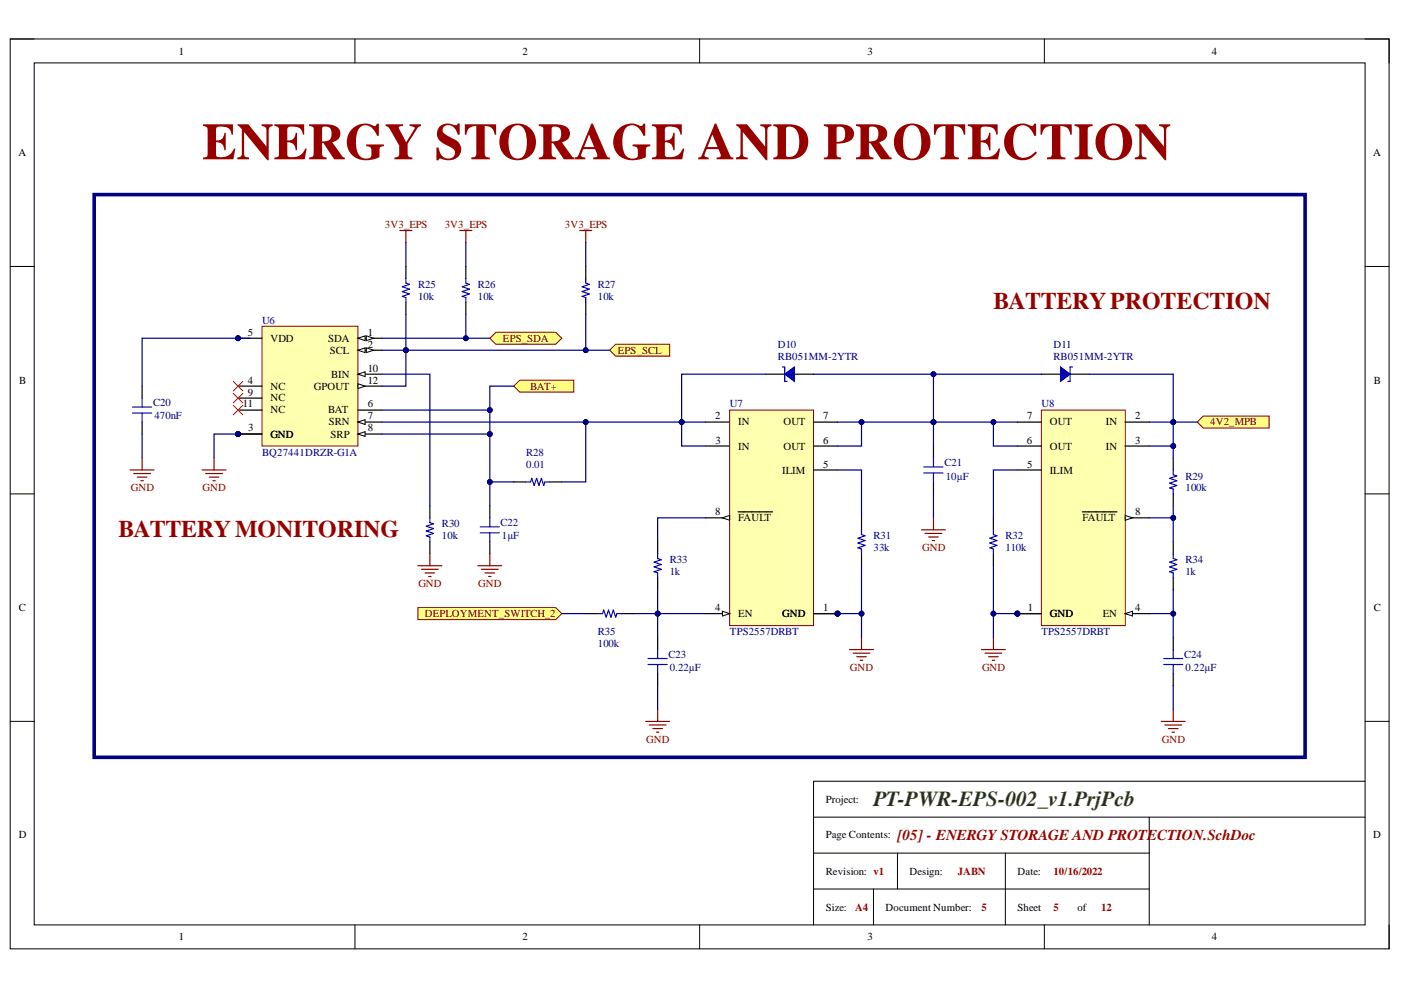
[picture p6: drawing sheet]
<svg xmlns="http://www.w3.org/2000/svg" width="297mm" height="210mm" viewBox="0 0 297 210" stroke-linecap="round" stroke-linejoin="round" font-family="sans-serif">
<defs><g id="words">
<text font-size="11" fill="#980000" x="42.9" y="33.8">ENERGY STORAGE AND PROTECTION</text>
<g font-size="5.1" fill="#980000">
<text x="210.7" y="65.5">BATTERYPROTECTION</text>
<text x="25.1" y="113.8">BATTERYMONITORING</text>
</g>
<text font-size="4.6" fill="#274e13" x="185.2" y="170.9">PT-PWR-EPS-002_v1.PrjPcb</text>
<text font-size="3.2" fill="#980000" x="190.3" y="178.1">[05] - ENERGY STORAGE AND PROTECTION.SchDoc</text>
<g font-size="2.3">
<text x="37.9" y="11.6">1</text>
<text x="110.8" y="11.6">2</text>
<text x="183.9" y="11.6">3</text>
<text x="256.9" y="11.6">4</text>
<text x="3.9" y="33.1">A</text>
<text x="291.2" y="33.1">A</text>
<text x="52.5" y="71.2">5</text>
<text x="78" y="71.2">1</text>
<text x="57.3" y="72.5">VDD</text>
<text x="69.6" y="72.5">SDA</text>
<text x="69.9" y="75">SCL</text>
<text x="78" y="73.7">2</text>
<text x="4.1" y="81.3">B</text>
<text x="52.5" y="81.3">4</text>
<text x="52.5" y="83.9">9</text>
<text x="57.3" y="82.6">NC</text>
<text x="66.6" y="82.6">GPOUT</text>
<text x="70.2" y="80.1">BIN</text>
<text x="78" y="81.3">12</text>
<text x="78" y="78.8">10</text>
<text x="291.3" y="81.3">B</text>
<text x="51.5" y="86.4">11</text>
<text x="57.3" y="85.1">NC</text>
<text x="57.3" y="87.7">NC</text>
<text x="69.6" y="87.7">BAT</text>
<text x="78" y="88.9">7</text>
<text x="78" y="86.4">6</text>
<text x="151.6" y="88.9">2</text>
<text x="174.6" y="88.9">7</text>
<text x="217.8" y="88.9">7</text>
<text x="240.7" y="88.9">2</text>
<text x="52.6" y="91.5">3</text>
<text x="57.3" y="92.8">GND</text>
<text x="69.7" y="90.2">SRN</text>
<text x="70.1" y="92.8">SRP</text>
<text x="78" y="91.5">8</text>
<text x="151.7" y="94.1">3</text>
<text x="156.5" y="90.2">IN</text>
<text x="156.5" y="95.3">IN</text>
<text x="166.1" y="90.2">OUT</text>
<text x="166.1" y="95.3">OUT</text>
<text x="174.6" y="94.1">6</text>
<text x="217.7" y="94.1">6</text>
<text x="222.6" y="90.2">OUT</text>
<text x="222.6" y="95.3">OUT</text>
<text x="234.4" y="90.2">IN</text>
<text x="234.4" y="95.3">IN</text>
<text x="240.7" y="94.1">3</text>
<text x="165.8" y="100.4">ILIM</text>
<text x="174.6" y="99.1">5</text>
<text x="217.8" y="99.1">5</text>
<text x="222.6" y="100.4">ILIM</text>
<text x="151.6" y="109.3">8</text>
<text x="156.5" y="110.5">FAULT</text>
<text x="229.5" y="110.5">FAULT</text>
<text x="240.7" y="109.3">8</text>
<text x="4" y="129.5">C</text>
<text x="151.6" y="129.5">4</text>
<text x="156.5" y="130.8">EN</text>
<text x="165.8" y="130.8">GND</text>
<text x="174.6" y="129.5">1</text>
<text x="217.9" y="129.5">1</text>
<text x="222.6" y="130.8">GND</text>
<text x="233.8" y="130.8">EN</text>
<text x="240.7" y="129.5">4</text>
<text x="291.3" y="129.5">C</text>
<text x="175.1" y="170.2">Project:</text>
<text x="4" y="177.8">D</text>
<text x="175.1" y="177.8">Page Contents:</text>
<text x="291.2" y="177.8">D</text>
<text x="175.1" y="185.5">Revision: v1</text>
<text x="192.8" y="185.5">Design:</text>
<text x="215.7" y="185.5">Date:</text>
<text x="175.1" y="193.1">Size:</text>
<text x="187.7" y="193.1">Document Number:</text>
<text x="215.7" y="193.1">Sheet</text>
<text x="228.4" y="193.1">of</text>
<text x="37.9" y="199.4">1</text>
<text x="110.8" y="199.4">2</text>
<text x="183.9" y="199.4">3</text>
<text x="256.9" y="199.4">4</text>
</g>
<g font-size="2.3" fill="#800000">
<text x="81.6" y="48.3">3V3_EPS</text>
<text x="94.3" y="48.3">3V3_EPS</text>
<text x="119.7" y="48.3">3V3_EPS</text>
<text x="106.6" y="72.5">EPS_SDA</text>
<text x="131" y="75">EPS_SCL</text>
<text x="112.4" y="82.6">BAT+</text>
<text x="256.6" y="90.2">4V2_MPB</text>
<text x="27.7" y="104.2">GND</text>
<text x="43" y="104.2">GND</text>
<text x="195.5" y="116.9">GND</text>
<text x="88.7" y="124.5">GND</text>
<text x="101.4" y="124.5">GND</text>
<text x="90.1" y="130.8">DEPLOYMENT_SWITCH_2</text>
<text x="180.2" y="142.3">GND</text>
<text x="208.2" y="142.3">GND</text>
<text x="137" y="157.5">GND</text>
<text x="246.3" y="157.5">GND</text>
</g>
<g font-size="2.3" fill="#000080">
<text x="88.6" y="63.6">10k</text>
<text x="88.6" y="61.1">R25</text>
<text x="101.3" y="63.6">10k</text>
<text x="101.3" y="61.1">R26</text>
<text x="126.8" y="63.6">10k</text>
<text x="126.8" y="61.1">R27</text>
<text x="55.6" y="68.7">U6</text>
<text x="164.9" y="73.7">D10</text>
<text x="164.9" y="76.3">RB051MM-2YTR</text>
<text x="223.3" y="73.7">D11</text>
<text x="223.3" y="76.3">RB051MM-2YTR</text>
<text x="32.5" y="86.1">C20</text>
<text x="32.7" y="88.9">470nF</text>
<text x="154.8" y="86.4">U7</text>
<text x="220.8" y="86.4">U8</text>
<text x="55.6" y="96.6">BQ27441DRZR-G1A</text>
<text x="111.5" y="99.1">0.01</text>
<text x="111.5" y="96.6">R28</text>
<text x="200.3" y="98.9">C21</text>
<text x="200.5" y="101.7">10µF</text>
<text x="251.3" y="101.7">R29</text>
<text x="251.3" y="104.2">100k</text>
<text x="93.7" y="111.8">R30</text>
<text x="106.1" y="111.6">C22</text>
<text x="93.7" y="114.3">10k</text>
<text x="106.4" y="114.3">1µF</text>
<text x="142" y="119.4">R33</text>
<text x="185.2" y="114.3">R31</text>
<text x="185.2" y="116.9">33k</text>
<text x="213.2" y="116.9">110k</text>
<text x="213.2" y="114.3">R32</text>
<text x="251.3" y="119.4">R34</text>
<text x="142" y="121.9">1k</text>
<text x="251.3" y="121.9">1k</text>
<text x="126.8" y="137.2">100k</text>
<text x="126.8" y="134.6">R35</text>
<text x="154.8" y="134.6">TPS2557DRBT</text>
<text x="220.8" y="134.6">TPS2557DRBT</text>
<text x="141.7" y="139.5">C23</text>
<text x="142" y="142.3">0.22µF</text>
<text x="251.1" y="139.5">C24</text>
<text x="251.3" y="142.3">0.22µF</text>
</g>
<g font-size="2.3" fill="#980000">
<text x="203" y="185.5">JABN</text>
<text x="223.3" y="185.5">10/16/2022</text>
<text x="181.3" y="193.1">A4</text>
<text x="208.1" y="193.1">5</text>
<text x="223.3" y="193.1">5</text>
<text x="233.5" y="193.1">12</text>
</g>
</g></defs>
<path d="M2.2 8.3h292.3v192.9h-292.3z" fill="none" stroke="#000" stroke-width=".21"/>
<path d="M7.3 13.3h282.1v182.8h-282.1z" fill-rule="evenodd" fill="#fff"/>
<g fill="none" stroke="#000" stroke-width=".21">
<path d="M2.2 8.3h5.1M7.3 13.3h282.1v182.8h-282.1zM75.3 8.3v5M148.3 8.3v5M221.4 8.3v5M289.4 8.3h5.1v5M2.2 56.5h5.1M289.4 56.5h5.1M2.2 104.7h5.1M289.4 104.7h5.1M2.2 152.9h5.1M289.4 152.9h5.1"/>
<path d="M172.5 173.3h116.9M243.7 173.3v22.8M289.4 165.6h-116.9v30.5M75.3 196.1v5.1M148.3 196.1v5.1M172.5 180.9h71.2M172.5 188.5h71.2M185.2 188.5v7.6M190.3 180.9v7.6M213.2 180.9v15.2M221.4 196.1v5.1M294.5 196.1v5.1"/>
</g>
<circle cx="177.6" cy="130.1" r=".51" fill="#000080"/>
<circle cx="177.6" cy="130.1" r=".51" fill="none" stroke="#000080" stroke-width=".21"/>
<circle cx="177.6" cy="130.1" r=".51" fill="#000080"/>
<circle cx="177.6" cy="130.1" r=".51" fill="none" stroke="#000080" stroke-width=".21"/>
<path d="M154.7 86.9h17.8v45.7h-17.8z" fill-rule="evenodd" fill="#ffffb0"/>
<path d="M154.7 86.9h17.8v45.7h-17.8z" fill="none" stroke="#800000" stroke-width=".21"/>
<path d="M172.5 130.1h5.1" fill="none" stroke="#000" stroke-width=".25"/>
<circle cx="177.6" cy="130.1" r=".51" fill="#000080"/>
<circle cx="177.6" cy="130.1" r=".51" fill="none" stroke="#000080" stroke-width=".21"/>
<path d="M149.6 89.5h5.1M149.6 94.6h5.1M149.6 130.1h5.1" fill="none" stroke="#000" stroke-width=".25"/>
<path d="M153.2 129.6l1.5 .5-1.5 .5z" fill="#f8fcff"/>
<path d="M153.2 129.6l1.5 .5-1.5 .5z" fill="none" stroke="#000" stroke-width=".21"/>
<path d="M149.6 109.8h5.1" fill="none" stroke="#000" stroke-width=".25"/>
<path d="M153.2 109.8l1.5-.5v1z" fill="#f8fcff"/>
<path d="M153.2 109.8l1.5-.5v1z" fill="none" stroke="#000" stroke-width=".21"/>
<path d="M172.5 89.5h5.1M172.5 94.6h5.1M172.5 99.6h5.1M156.5 108.5h7.3M172.5 130.1h5.1" fill="none" stroke="#000" stroke-width=".25"/>
<circle cx="177.6" cy="130.1" r=".51" fill="#000080"/>
<circle cx="177.6" cy="130.1" r=".51" fill="none" stroke="#000080" stroke-width=".21"/>
<path d="M197.9 94.6v2.5M139.4 114.9v2.5M197.9 102.2v2.5M139.4 122.5v2.5M139.4 135.2v2.5M139.4 142.8v2.5" fill="none" stroke="#000" stroke-width=".25"/>
<path d="M195.9 99h4M197.9 97.1v1.9M139.4 117.4v1l.8 .3-1.5 .5 1.5 .5-1.5 .5 1.5 .5-1.5 .5 .7 .3v1M195.9 100.3h4M197.9 100.3v1.9M137.4 139.6h4.1M139.4 137.7v1.9M137.4 140.9h4.1M139.4 140.9v1.9" fill="none" stroke="#00f" stroke-width=".25"/>
<g fill="none" stroke="#800000" stroke-width=".25">
<path d="M195.4 112.3h5M196.1 113.1h3.6M196.9 113.9h2M197.7 114.6h.5M197.9 109.8v2.5M180.1 137.7h5.1M180.9 138.5h3.5M181.6 139.2h2.1M182.7 135.2v2.5M136.9 152.9h5.1M137.7 153.7h3.5M138.4 154.5h2.1"/>
<path d="M139.2 155.2h.5M139.4 150.4v2.5M182.4 140h.5"/>
</g>
<circle cx="215.7" cy="130.1" r=".51" fill="#000080"/>
<circle cx="215.7" cy="130.1" r=".51" fill="none" stroke="#000080" stroke-width=".21"/>
<circle cx="215.7" cy="130.1" r=".51" fill="#000080"/>
<circle cx="215.7" cy="130.1" r=".51" fill="none" stroke="#000080" stroke-width=".21"/>
<path d="M220.8 86.9h17.8v45.7h-17.8z" fill-rule="evenodd" fill="#ffffb0"/>
<path d="M220.8 86.9h17.8v45.7h-17.8z" fill="none" stroke="#800000" stroke-width=".21"/>
<path d="M215.7 130.1h5.1" fill="none" stroke="#000" stroke-width=".25"/>
<circle cx="215.7" cy="130.1" r=".51" fill="#000080"/>
<circle cx="215.7" cy="130.1" r=".51" fill="none" stroke="#000080" stroke-width=".21"/>
<path d="M238.6 89.5h5.1M238.6 94.6h5.1M238.6 130.1h5.1" fill="none" stroke="#000" stroke-width=".25"/>
<path d="M238.6 130.1l1.5-.5v1z" fill="#f8fcff"/>
<path d="M238.6 130.1l1.5-.5v1z" fill="none" stroke="#000" stroke-width=".21"/>
<path d="M238.6 109.8h5.1" fill="none" stroke="#000" stroke-width=".25"/>
<path d="M238.6 109.3l1.5 .5-1.5 .5z" fill="#f8fcff"/>
<path d="M238.6 109.3l1.5 .5-1.5 .5z" fill="none" stroke="#000" stroke-width=".21"/>
<path d="M215.7 89.5h5.1M215.7 94.6h5.1M215.7 99.6h5.1M229.5 108.5h7.3M215.7 130.1h5.1" fill="none" stroke="#000" stroke-width=".25"/>
<circle cx="215.7" cy="130.1" r=".51" fill="#000080"/>
<circle cx="215.7" cy="130.1" r=".51" fill="none" stroke="#000080" stroke-width=".21"/>
<path d="M208.1 137.7h5.1M208.8 138.5h3.6M209.6 139.2h2M210.6 135.2v2.5M210.4 140h.5" fill="none" stroke="#800000" stroke-width=".25"/>
<path d="M255.1 88.2h14v2.6h-14l-1.3-1.3z" fill-rule="evenodd" fill="#ffff80"/>
<path d="M255.1 88.2h14v2.6h-14l-1.3-1.3z" fill="none" stroke="#800000" stroke-width=".21"/>
<path d="M220.8 79.3h4.1M226.9 79.3h4.1M248.7 114.9v2.5M248.7 122.5v2.5M248.7 135.2v2.5M248.7 142.8v2.5" fill="none" stroke="#000" stroke-width=".25"/>
<path d="M226.9 77.8v3.1M248.7 117.4v1l.8 .3-1.5 .5 1.5 .5-1.5 .5 1.5 .5-1.5 .5 .7 .3v1M246.7 139.6h4.1M248.7 137.7v1.9M246.7 140.9h4.1M248.7 140.9v1.9" fill="none" stroke="#00f" stroke-width=".25"/>
<path d="M246.2 152.9h5.1M247 153.7h3.5M247.7 154.5h2.1M248.5 155.2h.5M248.7 150.4v2.5" fill="none" stroke="#800000" stroke-width=".25"/>
<path d="M224.9 77.8l2 1.5-2 1.6z" fill="#00f"/>
<path d="M166.4 77.8v3.1M224.9 77.8l2 1.5-2 1.6zM226.9 77.8h.5M226.4 80.9h.5" fill="none" stroke="#00f" stroke-width=".25"/>
<path d="M162.3 79.3h4.1M168.4 79.3h4.1" fill="none" stroke="#000" stroke-width=".25"/>
<path d="M166.4 79.3l2-1.5v3.1z" fill="#00f"/>
<path d="M165.9 77.8h.5M166.4 79.3l2-1.5v3.1zM166.4 80.9h.5M182.7 112.3v1.1l.7 .2-1.5 .5 1.5 .5-1.5 .5 1.5 .5-1.5 .5 .8 .3v1M210.6 112.3v1.1l.8 .2-1.5 .5 1.5 .5-1.5 .5 1.5 .5-1.5 .5 .7 .3v1" fill="none" stroke="#00f" stroke-width=".25"/>
<path d="M182.7 109.8v2.5M182.7 117.4v2.5M210.6 109.8v2.5M210.6 117.4v2.5" fill="none" stroke="#000" stroke-width=".25"/>
<circle cx="50.5" cy="71.7" r=".51" fill="#000080"/>
<circle cx="50.5" cy="71.7" r=".51" fill="none" stroke="#000080" stroke-width=".21"/>
<circle cx="50.5" cy="92" r=".51" fill="#000080"/>
<circle cx="50.5" cy="92" r=".51" fill="none" stroke="#000080" stroke-width=".21"/>
<circle cx="50.5" cy="92" r=".51" fill="#000080"/>
<circle cx="50.5" cy="92" r=".51" fill="none" stroke="#000080" stroke-width=".21"/>
<path d="M55.6 69.2h20.3v25.4h-20.3z" fill-rule="evenodd" fill="#ffffb0"/>
<path d="M55.6 69.2h20.3v25.4h-20.3z" fill="none" stroke="#800000" stroke-width=".21"/>
<path d="M50.5 71.7h5.1" fill="none" stroke="#000" stroke-width=".25"/>
<circle cx="50.5" cy="71.7" r=".51" fill="#000080"/>
<circle cx="50.5" cy="71.7" r=".51" fill="none" stroke="#000080" stroke-width=".21"/>
<path d="M50.5 92h5.1" fill="none" stroke="#000" stroke-width=".25"/>
<circle cx="50.5" cy="92" r=".51" fill="#000080"/>
<circle cx="50.5" cy="92" r=".51" fill="none" stroke="#000080" stroke-width=".21"/>
<path d="M75.9 92h5.1" fill="none" stroke="#000" stroke-width=".25"/>
<path d="M75.9 92l1.5-.5v1z" fill="#f8fcff"/>
<path d="M75.9 92l1.5-.5v1z" fill="none" stroke="#000" stroke-width=".21"/>
<path d="M75.9 89.5h5.1" fill="none" stroke="#000" stroke-width=".25"/>
<path d="M75.9 89.5l1.5-.5v1z" fill="#f8fcff"/>
<path d="M75.9 89.5l1.5-.5v1z" fill="none" stroke="#000" stroke-width=".21"/>
<path d="M75.9 74.3h5.1" fill="none" stroke="#000" stroke-width=".25"/>
<path d="M75.9 74.3l1.5-.6v1.1z" fill="#f8fcff"/>
<path d="M75.9 74.3l1.5-.6v1.1z" fill="none" stroke="#000" stroke-width=".21"/>
<path d="M77.7 73.7l1.5 .6-1.5 .5z" fill="#f8fcff"/>
<path d="M77.7 73.7l1.5 .6-1.5 .5z" fill="none" stroke="#000" stroke-width=".21"/>
<path d="M75.9 71.7h5.1" fill="none" stroke="#000" stroke-width=".25"/>
<path d="M75.9 71.7l1.5-.5v1z" fill="#f8fcff"/>
<path d="M75.9 71.7l1.5-.5v1z" fill="none" stroke="#000" stroke-width=".21"/>
<path d="M77.7 71.2l1.5 .5-1.5 .5z" fill="#f8fcff"/>
<path d="M77.7 71.2l1.5 .5-1.5 .5z" fill="none" stroke="#000" stroke-width=".21"/>
<path d="M75.9 86.9h5.1M75.9 81.9h5.1" fill="none" stroke="#000" stroke-width=".25"/>
<path d="M75.9 81.4l1.5 .5-1.5 .5z" fill="#f8fcff"/>
<path d="M75.9 81.4l1.5 .5-1.5 .5z" fill="none" stroke="#000" stroke-width=".21"/>
<path d="M75.9 79.3h5.1" fill="none" stroke="#000" stroke-width=".25"/>
<path d="M75.9 79.3l1.5-.5v1z" fill="#f8fcff"/>
<path d="M75.9 79.3l1.5-.5v1z" fill="none" stroke="#000" stroke-width=".21"/>
<path d="M50.5 81.9h5.1M50.5 84.4h5.1M50.5 86.9h5.1M50.5 92h5.1" fill="none" stroke="#000" stroke-width=".25"/>
<circle cx="50.5" cy="92" r=".51" fill="#000080"/>
<circle cx="50.5" cy="92" r=".51" fill="none" stroke="#000080" stroke-width=".21"/>
<g fill="none" stroke="#800000" stroke-width=".25">
<path d="M84.8 48.9h2.5M86.1 48.9v2.5M97.5 48.9h2.5M98.8 48.9v2.5M122.9 48.9h2.6M124.2 48.9v2.5M27.6 99.6h5.1M30.1 97.1v2.5M42.8 99.6h5.1M45.4 97.1v2.5M28.4 100.4h3.5M29.1 101.2h2"/>
<path d="M29.9 101.9h.5M43.6 100.4h3.6M44.4 101.2h2M45.1 101.9h.5M88.6 119.9h5.1M91.1 117.4v2.5M101.3 119.9h5.1M103.9 117.4v2.5M89.4 120.7h3.5M90.1 121.5h2.1M90.9 122.2h.5M102.1 120.7h3.5"/>
<path d="M102.8 121.5h2.1M103.6 122.2h.5"/>
</g>
<path d="M49.5 85.9l2 2.1M49.5 83.4l2 2M49.5 80.9l2 2M51.5 85.9l-2 2.1M51.5 83.4l-2 2M51.5 80.9l-2 2" fill="none" stroke="#f00" stroke-width=".21"/>
<path d="M86.1 56.5v2.5M98.8 56.5v2.5M124.2 56.5v2.5M86.1 64.1v2.5M98.8 64.1v2.5M124.2 64.1v2.5M91.1 107.3v2.5M91.1 114.9v2.5M103.9 107.3v2.5M103.9 114.9v2.5M108.9 102.2h2.6M116.6 102.2h2.5" fill="none" stroke="#000" stroke-width=".25"/>
<path d="M86.1 59v1l.7 .3-1.5 .5 1.5 .5-1.5 .5 1.5 .5-1.5 .5 .8 .3v1M98.8 59v1l.7 .3-1.5 .5 1.5 .5-1.5 .5 1.5 .5-1.5 .5 .8 .3v1M124.2 59v1l.8 .3-1.6 .5 1.6 .5-1.6 .5 1.6 .5-1.6 .5 .8 .3v1M91.1 109.8v1l.8 .3-1.5 .5 1.5 .5-1.5 .5 1.5 .5-1.5 .5 .7 .3v1M101.8 111.7h4.1M101.8 113h4.1M103.9 109.8v1.9M103.9 113v1.9M111.5 102.2h1l.2-.8 .6 1.5 .5-1.5 .5 1.5 .5-1.5 .5 1.5 .2-.7h1.1" fill="none" stroke="#00f" stroke-width=".25"/>
<path d="M108.9 81.9l1.3-1.3h11.4v2.5h-11.4z" fill-rule="evenodd" fill="#ffff80"/>
<path d="M108.9 81.9l1.3-1.3h11.4v2.5h-11.4z" fill="none" stroke="#800000" stroke-width=".21"/>
<path d="M30.1 81.9v2.5M30.1 89.5v2.5" fill="none" stroke="#000" stroke-width=".25"/>
<path d="M28.1 86.3h4.1M28.1 87.6h4.1M30.1 84.4v1.9M30.1 87.6v1.9" fill="none" stroke="#00f" stroke-width=".25"/>
<path d="M20 41.3h256.7v119.3h-256.7z" fill="none" stroke="#000080" stroke-width=".76"/>
<path d="M88.6 128.8h29.2l1.3 1.3-1.3 1.3h-29.2z" fill-rule="evenodd" fill="#ffff80"/>
<path d="M88.6 128.8h29.2l1.3 1.3-1.3 1.3h-29.2z" fill="none" stroke="#800000" stroke-width=".21"/>
<path d="M103.9 71.7l1.2-1.3h12.7l1.3 1.3-1.3 1.3h-12.7z" fill-rule="evenodd" fill="#ffff80"/>
<path d="M103.9 71.7l1.2-1.3h12.7l1.3 1.3-1.3 1.3h-12.7z" fill="none" stroke="#800000" stroke-width=".21"/>
<path d="M129.3 74.3l1.2-1.3h11.5v2.5h-11.5z" fill-rule="evenodd" fill="#ffff80"/>
<path d="M129.3 74.3l1.2-1.3h11.5v2.5h-11.5z" fill="none" stroke="#800000" stroke-width=".21"/>
<path d="M248.7 97.1v2.5M248.7 104.7v2.6M124.2 130.1h2.5M131.8 130.1h2.6" fill="none" stroke="#000" stroke-width=".25"/>
<path d="M248.7 99.6v1.1l.8 .2-1.5 .5 1.5 .5-1.5 .5 1.5 .5-1.5 .5 .7 .3v1M126.7 130.1h1l.3-.8 .5 1.6 .5-1.6 .5 1.6 .5-1.6 .5 1.6 .3-.8h1" fill="none" stroke="#00f" stroke-width=".25"/>
<path d="M149.6 89.5h-5.1v5.1h5.1" fill="none" stroke="#000080" stroke-width=".25"/>
<circle cx="144.5" cy="89.5" r=".51" fill="#000080"/>
<circle cx="144.5" cy="89.5" r=".51" fill="none" stroke="#000080" stroke-width=".21"/>
<path d="M177.6 89.5h5.1v5.1h-5.1M149.6 109.8h-10.2v5.1" fill="none" stroke="#000080" stroke-width=".25"/>
<circle cx="182.7" cy="89.5" r=".51" fill="#000080"/>
<circle cx="182.7" cy="89.5" r=".51" fill="none" stroke="#000080" stroke-width=".21"/>
<path d="M197.9 104.7v5.1M177.6 130.1h5.1v5.1" fill="none" stroke="#000080" stroke-width=".25"/>
<circle cx="177.6" cy="130.1" r=".51" fill="#000080"/>
<circle cx="177.6" cy="130.1" r=".51" fill="none" stroke="#000080" stroke-width=".21"/>
<circle cx="182.7" cy="130.1" r=".51" fill="#000080"/>
<circle cx="182.7" cy="130.1" r=".51" fill="none" stroke="#000080" stroke-width=".21"/>
<path d="M215.7 89.5h-5.1v5.1h5.1" fill="none" stroke="#000080" stroke-width=".25"/>
<circle cx="210.6" cy="89.5" r=".51" fill="#000080"/>
<circle cx="210.6" cy="89.5" r=".51" fill="none" stroke="#000080" stroke-width=".21"/>
<path d="M197.9 89.5h12.7" fill="none" stroke="#000080" stroke-width=".25"/>
<circle cx="210.6" cy="89.5" r=".51" fill="#000080"/>
<circle cx="210.6" cy="89.5" r=".51" fill="none" stroke="#000080" stroke-width=".21"/>
<circle cx="197.9" cy="89.5" r=".51" fill="#000080"/>
<circle cx="197.9" cy="89.5" r=".51" fill="none" stroke="#000080" stroke-width=".21"/>
<path d="M215.7 130.1h-5.1v5.1" fill="none" stroke="#000080" stroke-width=".25"/>
<circle cx="215.7" cy="130.1" r=".51" fill="#000080"/>
<circle cx="215.7" cy="130.1" r=".51" fill="none" stroke="#000080" stroke-width=".21"/>
<circle cx="210.6" cy="130.1" r=".51" fill="#000080"/>
<circle cx="210.6" cy="130.1" r=".51" fill="none" stroke="#000080" stroke-width=".21"/>
<path d="M243.7 89.5h5v5.1h-5" fill="none" stroke="#000080" stroke-width=".25"/>
<circle cx="248.7" cy="89.5" r=".51" fill="#000080"/>
<circle cx="248.7" cy="89.5" r=".51" fill="none" stroke="#000080" stroke-width=".21"/>
<circle cx="248.8" cy="94.6" r=".51" fill="#000080"/>
<circle cx="248.8" cy="94.6" r=".51" fill="none" stroke="#000080" stroke-width=".21"/>
<path d="M248.7 89.5h5.1" fill="none" stroke="#000080" stroke-width=".25"/>
<circle cx="248.7" cy="89.5" r=".51" fill="#000080"/>
<circle cx="248.7" cy="89.5" r=".51" fill="none" stroke="#000080" stroke-width=".21"/>
<path d="M243.7 109.8h5v5.1" fill="none" stroke="#000080" stroke-width=".25"/>
<circle cx="248.8" cy="109.8" r=".51" fill="#000080"/>
<circle cx="248.8" cy="109.8" r=".51" fill="none" stroke="#000080" stroke-width=".21"/>
<path d="M248.7 125v5.1h-5" fill="none" stroke="#000080" stroke-width=".25"/>
<circle cx="248.7" cy="130.1" r=".51" fill="#000080"/>
<circle cx="248.7" cy="130.1" r=".51" fill="none" stroke="#000080" stroke-width=".21"/>
<path d="M248.7 130.1v5.1M248.7 145.3v5.1" fill="none" stroke="#000080" stroke-width=".25"/>
<circle cx="248.7" cy="130.1" r=".51" fill="#000080"/>
<circle cx="248.7" cy="130.1" r=".51" fill="none" stroke="#000080" stroke-width=".21"/>
<path d="M220.8 79.3h-22.9v10.2" fill="none" stroke="#000080" stroke-width=".25"/>
<circle cx="197.9" cy="89.5" r=".51" fill="#000080"/>
<circle cx="197.9" cy="89.5" r=".51" fill="none" stroke="#000080" stroke-width=".21"/>
<circle cx="197.9" cy="79.3" r=".51" fill="#000080"/>
<circle cx="197.9" cy="79.3" r=".51" fill="none" stroke="#000080" stroke-width=".21"/>
<path d="M231 79.3h17.7v10.2" fill="none" stroke="#000080" stroke-width=".25"/>
<circle cx="248.7" cy="89.5" r=".51" fill="#000080"/>
<circle cx="248.7" cy="89.5" r=".51" fill="none" stroke="#000080" stroke-width=".21"/>
<path d="M172.5 79.3h25.4" fill="none" stroke="#000080" stroke-width=".25"/>
<circle cx="197.9" cy="79.3" r=".51" fill="#000080"/>
<circle cx="197.9" cy="79.3" r=".51" fill="none" stroke="#000080" stroke-width=".21"/>
<path d="M162.3 79.3h-17.8v10.2" fill="none" stroke="#000080" stroke-width=".25"/>
<circle cx="144.5" cy="89.5" r=".51" fill="#000080"/>
<circle cx="144.5" cy="89.5" r=".51" fill="none" stroke="#000080" stroke-width=".21"/>
<path d="M215.7 99.6h-5.1v10.2M210.6 119.9v10.2" fill="none" stroke="#000080" stroke-width=".25"/>
<circle cx="210.6" cy="130.1" r=".51" fill="#000080"/>
<circle cx="210.6" cy="130.1" r=".51" fill="none" stroke="#000080" stroke-width=".21"/>
<path d="M177.6 99.6h5.1v10.2M182.7 119.9v10.2" fill="none" stroke="#000080" stroke-width=".25"/>
<circle cx="182.7" cy="130.1" r=".51" fill="#000080"/>
<circle cx="182.7" cy="130.1" r=".51" fill="none" stroke="#000080" stroke-width=".21"/>
<path d="M182.7 89.5h15.2" fill="none" stroke="#000080" stroke-width=".25"/>
<circle cx="182.7" cy="89.5" r=".51" fill="#000080"/>
<circle cx="182.7" cy="89.5" r=".51" fill="none" stroke="#000080" stroke-width=".21"/>
<circle cx="197.9" cy="89.5" r=".51" fill="#000080"/>
<circle cx="197.9" cy="89.5" r=".51" fill="none" stroke="#000080" stroke-width=".21"/>
<path d="M197.9 89.5v5.1" fill="none" stroke="#000080" stroke-width=".25"/>
<circle cx="197.9" cy="89.5" r=".51" fill="#000080"/>
<circle cx="197.9" cy="89.5" r=".51" fill="none" stroke="#000080" stroke-width=".21"/>
<path d="M139.4 130.1h10.2M139.4 145.3v5.1" fill="none" stroke="#000080" stroke-width=".25"/>
<circle cx="139.4" cy="130.1" r=".51" fill="#000080"/>
<circle cx="139.4" cy="130.1" r=".51" fill="none" stroke="#000080" stroke-width=".21"/>
<path d="M50.5 92h-5.1v5.1" fill="none" stroke="#000080" stroke-width=".25"/>
<circle cx="50.5" cy="92" r=".51" fill="#000080"/>
<circle cx="50.5" cy="92" r=".51" fill="none" stroke="#000080" stroke-width=".21"/>
<path d="M53 71.7h-22.9v10.2" fill="none" stroke="#000080" stroke-width=".25"/>
<circle cx="50.5" cy="71.7" r=".51" fill="#000080"/>
<circle cx="50.5" cy="71.7" r=".51" fill="none" stroke="#000080" stroke-width=".21"/>
<path d="M98.8 71.7h5.1" fill="none" stroke="#000080" stroke-width=".25"/>
<circle cx="98.8" cy="71.7" r=".51" fill="#000080"/>
<circle cx="98.8" cy="71.7" r=".51" fill="none" stroke="#000080" stroke-width=".21"/>
<path d="M98.8 51.4v5.1M124.2 51.4v5.1M103.9 102.2v5.1" fill="none" stroke="#000080" stroke-width=".25"/>
<circle cx="103.9" cy="102.2" r=".51" fill="#000080"/>
<circle cx="103.9" cy="102.2" r=".51" fill="none" stroke="#000080" stroke-width=".21"/>
<path d="M30.1 92v5.1M124.2 89.5h20.3" fill="none" stroke="#000080" stroke-width=".25"/>
<circle cx="124.2" cy="89.5" r=".51" fill="#000080"/>
<circle cx="124.2" cy="89.5" r=".51" fill="none" stroke="#000080" stroke-width=".21"/>
<circle cx="144.5" cy="89.5" r=".51" fill="#000080"/>
<circle cx="144.5" cy="89.5" r=".51" fill="none" stroke="#000080" stroke-width=".21"/>
<path d="M81 92h22.9v10.2h5" fill="none" stroke="#000080" stroke-width=".25"/>
<circle cx="103.9" cy="102.2" r=".51" fill="#000080"/>
<circle cx="103.9" cy="102.2" r=".51" fill="none" stroke="#000080" stroke-width=".21"/>
<circle cx="103.9" cy="92" r=".51" fill="#000080"/>
<circle cx="103.9" cy="92" r=".51" fill="none" stroke="#000080" stroke-width=".21"/>
<path d="M81 89.5h43.2v12.7h-5.1" fill="none" stroke="#000080" stroke-width=".25"/>
<circle cx="124.2" cy="89.5" r=".51" fill="#000080"/>
<circle cx="124.2" cy="89.5" r=".51" fill="none" stroke="#000080" stroke-width=".21"/>
<path d="M81 86.9h22.9v5.1" fill="none" stroke="#000080" stroke-width=".25"/>
<circle cx="103.9" cy="92" r=".51" fill="#000080"/>
<circle cx="103.9" cy="92" r=".51" fill="none" stroke="#000080" stroke-width=".21"/>
<circle cx="103.9" cy="86.9" r=".51" fill="#000080"/>
<circle cx="103.9" cy="86.9" r=".51" fill="none" stroke="#000080" stroke-width=".21"/>
<path d="M86.1 51.4v5.1M98.8 66.6v5.1h-17.8" fill="none" stroke="#000080" stroke-width=".25"/>
<circle cx="98.8" cy="71.7" r=".51" fill="#000080"/>
<circle cx="98.8" cy="71.7" r=".51" fill="none" stroke="#000080" stroke-width=".21"/>
<path d="M124.2 66.6v7.7h5.1" fill="none" stroke="#000080" stroke-width=".25"/>
<circle cx="124.2" cy="74.3" r=".51" fill="#000080"/>
<circle cx="124.2" cy="74.3" r=".51" fill="none" stroke="#000080" stroke-width=".21"/>
<path d="M86.1 74.3h38.1" fill="none" stroke="#000080" stroke-width=".25"/>
<circle cx="124.2" cy="74.3" r=".51" fill="#000080"/>
<circle cx="124.2" cy="74.3" r=".51" fill="none" stroke="#000080" stroke-width=".21"/>
<circle cx="86.1" cy="74.3" r=".51" fill="#000080"/>
<circle cx="86.1" cy="74.3" r=".51" fill="none" stroke="#000080" stroke-width=".21"/>
<path d="M81 79.3h10.1v28M108.9 81.9h-5v5" fill="none" stroke="#000080" stroke-width=".25"/>
<circle cx="103.9" cy="86.9" r=".51" fill="#000080"/>
<circle cx="103.9" cy="86.9" r=".51" fill="none" stroke="#000080" stroke-width=".21"/>
<path d="M81 74.3h5.1" fill="none" stroke="#000080" stroke-width=".25"/>
<circle cx="86.1" cy="74.3" r=".51" fill="#000080"/>
<circle cx="86.1" cy="74.3" r=".51" fill="none" stroke="#000080" stroke-width=".21"/>
<path d="M134.4 130.1h5" fill="none" stroke="#000080" stroke-width=".25"/>
<circle cx="139.4" cy="130.1" r=".51" fill="#000080"/>
<circle cx="139.4" cy="130.1" r=".51" fill="none" stroke="#000080" stroke-width=".21"/>
<path d="M248.7 94.6v2.5M119.1 130.1h5.1" fill="none" stroke="#000080" stroke-width=".25"/>
<circle cx="248.8" cy="94.6" r=".51" fill="#000080"/>
<circle cx="248.8" cy="94.6" r=".51" fill="none" stroke="#000080" stroke-width=".21"/>
<path d="M248.7 107.3v2.5" fill="none" stroke="#000080" stroke-width=".25"/>
<circle cx="248.8" cy="109.8" r=".51" fill="#000080"/>
<circle cx="248.8" cy="109.8" r=".51" fill="none" stroke="#000080" stroke-width=".21"/>
<path d="M86.1 66.6v15.3h-5.1" fill="none" stroke="#000080" stroke-width=".25"/>
<circle cx="86.1" cy="74.3" r=".51" fill="#000080"/>
<circle cx="86.1" cy="74.3" r=".51" fill="none" stroke="#000080" stroke-width=".21"/>
<path d="M139.4 125v10.2" fill="none" stroke="#000080" stroke-width=".25"/>
<circle cx="139.4" cy="130.1" r=".51" fill="#000080"/>
<circle cx="139.4" cy="130.1" r=".51" fill="none" stroke="#000080" stroke-width=".21"/>
<use href="#words"/>
</svg>
